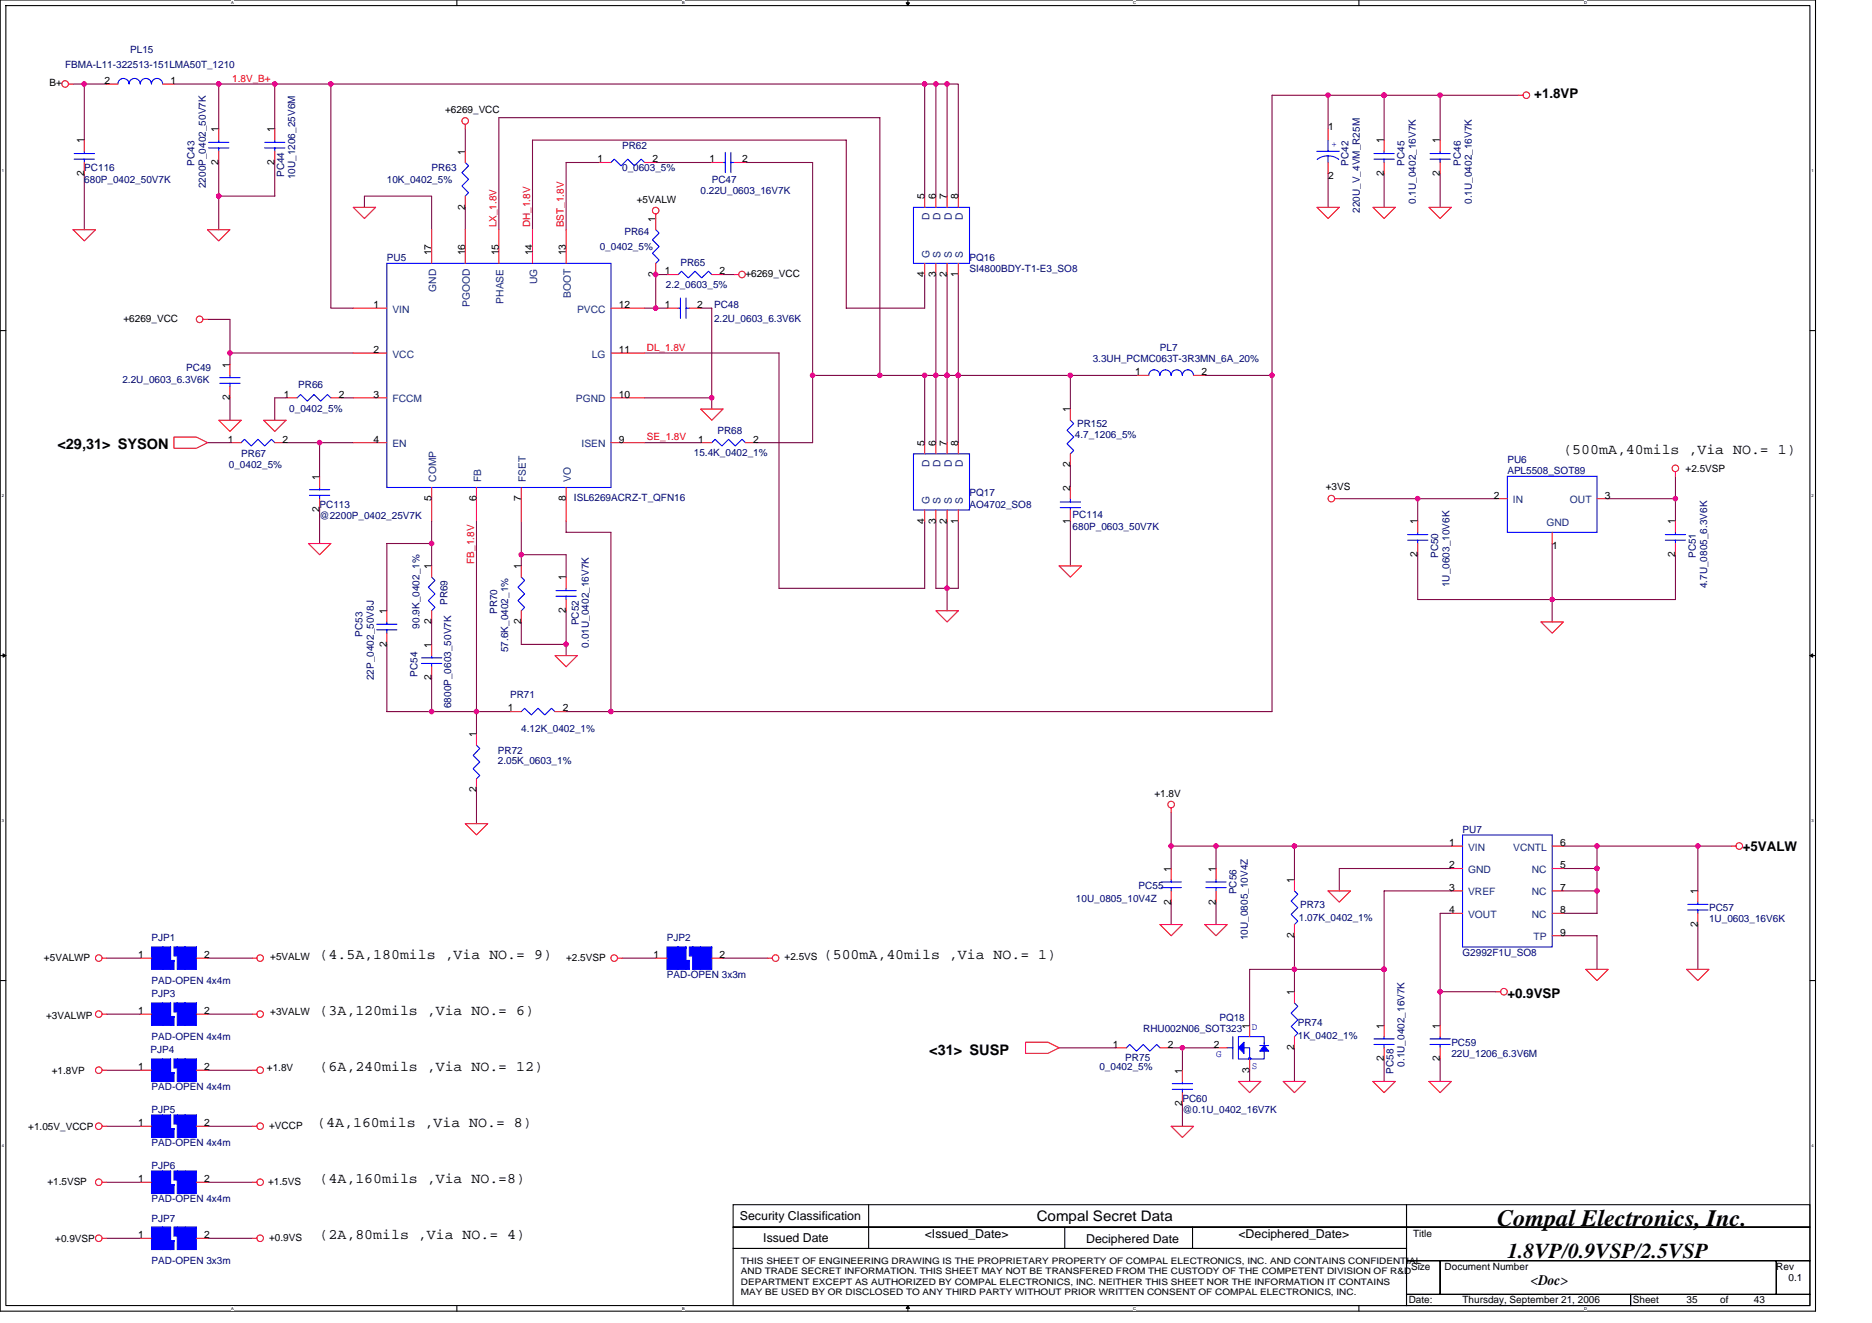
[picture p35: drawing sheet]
<svg xmlns="http://www.w3.org/2000/svg" width="297mm" height="210mm" viewBox="0 0 297 210" stroke-linecap="round" stroke-linejoin="round" font-family="sans-serif">
<defs><g id="words">
<text font-size="3.7" x="237.6" y="194.5">Compal Electronics, Inc.</text>
<text font-size="3.4" x="239.2" y="199.5">1.8VP/0.9VSP/2.5VSP</text>
<g font-size="2.3">
<text x="9.1" y="71.3">&lt;29,31&gt; SYSON</text>
<text x="248.1" y="72.1">(500mA,40mils ,Via NO.= 1)</text>
<text x="50.7" y="152.1">(4.5A,180mils ,Via NO.= 9)</text>
<text x="130.7" y="152.1">(500mA,40mils ,Via NO.= 1)</text>
<text x="50.7" y="161">(3A,120mils ,Via NO.= 6)</text>
<text x="147.4" y="167.3">&lt;31&gt; SUSP</text>
<text x="50.7" y="169.9">(6A,240mils ,Via NO.= 12)</text>
<text x="50.4" y="178.8">(4A,160mils ,Via NO.= 8)</text>
<text x="50.7" y="187.6">(4A,160mils ,Via NO.=8)</text>
<text x="50.7" y="196.5">(2A,80mils ,Via NO.= 4)</text>
<text x="164.5" y="193.7">Compal Secret Data</text>
<text x="242.9" y="203.9">&lt;Doc&gt;</text>
</g>
<g font-size="2.1">
<text x="243.5" y="15.5">+1.8VP</text>
<text x="276.5" y="135">+5VALW</text>
<text x="239.2" y="158.3">+0.9VSP</text>
</g>
<g font-size="1.9">
<text x="117.4" y="193.6">Security Classification</text>
<text x="121.1" y="197">Issued Date</text>
<text x="146.7" y="196.4">&lt;Issued_Date&gt;</text>
<text x="172.3" y="197.2">Deciphered Date</text>
<text x="196.5" y="196.4">&lt;Deciphered_Date&gt;</text>
</g>
<g font-size="1.6" fill="#000080">
<text x="10.3" y="10.8">FBMA-L11-322513-151LMA50T_1210</text>
<text x="20.7" y="8.4">PL15</text>
<text x="98.7" y="23.6">PR62</text>
<text x="13.4" y="27.2">PC116</text>
<text x="13.4" y="29">680P_0402_50V7K</text>
<text x="30.9" y="26.3" transform="rotate(-90 30.9 26.3)">PC43</text>
<text x="32.6" y="29.9" transform="rotate(-90 32.6 29.9)">2200P_0402_50V7K</text>
<text x="45.1" y="28.1" transform="rotate(-90 45.1 28.1)">PC44</text>
<text x="46.9" y="28.4" transform="rotate(-90 46.9 28.4)">10U_1206_25V6M</text>
<text x="61.4" y="29">10K_0402_5%</text>
<text x="68.5" y="27.2">PR63</text>
<text x="98.7" y="27.2">0_0603_5%</text>
<text x="112.9" y="29">PC47</text>
<text x="214" y="26.3" transform="rotate(-90 214 26.3)">PC42</text>
<text x="222.9" y="26.3" transform="rotate(-90 222.9 26.3)">PC45</text>
<text x="231.8" y="26.3" transform="rotate(-90 231.8 26.3)">PC46</text>
<text x="111.2" y="30.8">0.22U_0603_16V7K</text>
<text x="215.8" y="33.8" transform="rotate(-90 215.8 33.8)">220U_V_4VM_R25M</text>
<text x="224.7" y="32.4" transform="rotate(-90 224.7 32.4)">0.1U_0402_16V7K</text>
<text x="233.5" y="32.4" transform="rotate(-90 233.5 32.4)">0.1U_0402_16V7K</text>
<text x="61.4" y="41.4">PU5</text>
<text x="95.2" y="39.6">0_0402_5%</text>
<text x="99.1" y="37.3">PR64</text>
<text x="153.8" y="41.4">PQ16</text>
<text x="105.7" y="45.7">2.2_0603_5%</text>
<text x="108" y="42.1">PR65</text>
<text x="153.8" y="43.2">SI4800BDY-T1-E3_SO8</text>
<text x="113.3" y="48.9">PC48</text>
<text x="113.3" y="51">2.2U_0603_6.3V6K</text>
<text x="29.5" y="58.8">PC49</text>
<text x="173.4" y="57.4">3.3UH_PCMC063T-3R3MN_6A_20%</text>
<text x="184.1" y="55.6">PL7</text>
<text x="19.4" y="60.8">2.2U_0603_6.3V6K</text>
<text x="45.9" y="65.4">0_0402_5%</text>
<text x="47.3" y="61.5">PR66</text>
<text x="113.8" y="68.8">PR68</text>
<text x="170.6" y="69.5">4.7_1206_5%</text>
<text x="170.9" y="67.7">PR152</text>
<text x="36.3" y="74.3">0_0402_5%</text>
<text x="38.3" y="72.5">PR67</text>
<text x="110.1" y="72.4">15.4K_0402_1%</text>
<text x="239.2" y="73.4">PU6</text>
<text x="239.2" y="75.2">APL5508_SOT89</text>
<text x="50.7" y="80.5">PC113</text>
<text x="50.7" y="82.3">@2200P_0402_25V7K</text>
<text x="91.1" y="79.5">ISL6269ACRZ-T_QFN16</text>
<text x="153.8" y="78.8">PQ17</text>
<text x="153.8" y="80.5">AO4702_SO8</text>
<text x="170.2" y="82.1">PC114</text>
<text x="170.2" y="84.1">680P_0603_50V7K</text>
<text x="228.2" y="88.5" transform="rotate(-90 228.2 88.5)">PC50</text>
<text x="269.1" y="88.5" transform="rotate(-90 269.1 88.5)">PC51</text>
<text x="230" y="93.2" transform="rotate(-90 230 93.2)">1U_0603_10V6K</text>
<text x="270.9" y="93.3" transform="rotate(-90 270.9 93.3)">4.7U_0805_6.3V6K</text>
<text x="57.5" y="101" transform="rotate(-90 57.5 101)">PC53</text>
<text x="66.6" y="99.7" transform="rotate(-90 66.6 99.7)">90.9K_0402_1%</text>
<text x="71" y="96" transform="rotate(-90 71 96)">PR69</text>
<text x="78.9" y="97.4" transform="rotate(-90 78.9 97.4)">PR70</text>
<text x="91.8" y="99.2" transform="rotate(-90 91.8 99.2)">PC52</text>
<text x="59.3" y="107.9" transform="rotate(-90 59.3 107.9)">22P_0402_50V8J</text>
<text x="66.2" y="107.4" transform="rotate(-90 66.2 107.4)">PC54</text>
<text x="80.6" y="103.5" transform="rotate(-90 80.6 103.5)">57.6K_0402_1%</text>
<text x="93.4" y="102.8" transform="rotate(-90 93.4 102.8)">0.01U_0402_16V7K</text>
<text x="71.6" y="112.4" transform="rotate(-90 71.6 112.4)">6800P_0603_50V7K</text>
<text x="80.9" y="110.8">PR71</text>
<text x="79" y="119.7">PR72</text>
<text x="82.7" y="116.1">4.12K_0402_1%</text>
<text x="79" y="121.3">2.05K_0603_1%</text>
<text x="232.1" y="132.1">PU7</text>
<text x="170.7" y="143.1">10U_0805_10V4Z</text>
<text x="180.7" y="141">PC55</text>
<text x="196.2" y="141.9" transform="rotate(-90 196.2 141.9)">PC56</text>
<text x="24" y="149.4">PJP1</text>
<text x="105.8" y="149.4">PJP2</text>
<text x="198" y="149.2" transform="rotate(-90 198 149.2)">10U_0805_10V4Z</text>
<text x="206.1" y="146.2">1.07K_0402_1%</text>
<text x="206.3" y="144">PR73</text>
<text x="271.2" y="144.5">PC57</text>
<text x="271.2" y="146.3">1U_0603_16V6K</text>
<text x="105.8" y="155.2">PAD-OPEN 3x3m</text>
<text x="232.1" y="151.7">G2992F1U_SO8</text>
<text x="24" y="158.2">PJP3</text>
<text x="24" y="156.1">PAD-OPEN 4x4m</text>
<text x="193.5" y="162">PQ18</text>
<text x="23.9" y="167.1">PJP4</text>
<text x="24" y="165">PAD-OPEN 4x4m</text>
<text x="181.4" y="163.7">RHU002N06_SOT323</text>
<text x="205.9" y="162.9">PR74</text>
<text x="205.9" y="164.8">1K_0402_1%</text>
<text x="230.3" y="165.9">PC59</text>
<text x="230.3" y="167.7">22U_1206_6.3V6M</text>
<text x="24" y="173">PAD-OPEN 4x4m</text>
<text x="174.5" y="169.8">0_0402_5%</text>
<text x="178.6" y="168.4">PR75</text>
<text x="221.1" y="170.3" transform="rotate(-90 221.1 170.3)">PC58</text>
<text x="222.9" y="169.3" transform="rotate(-90 222.9 169.3)">0.1U_0402_16V7K</text>
<text x="24" y="176.6">PJP5</text>
<text x="187.6" y="174.8">PC60</text>
<text x="187.6" y="176.6">@0.1U_0402_16V7K</text>
<text x="24" y="181.9">PAD-OPEN 4x4m</text>
<text x="24" y="185.4">PJP6</text>
<text x="24" y="190.8">PAD-OPEN 4x4m</text>
<text x="24" y="193.8">PJP7</text>
<text x="24" y="200.6">PAD-OPEN 3x3m</text>
</g>
<g font-size="1.6">
<text x="7.9" y="13.7">B+</text>
<text x="16.6" y="13.3">2</text>
<text x="27.1" y="13.3">1</text>
<text x="70.6" y="17.9">+6269_VCC</text>
<text x="13.4" y="22.8" transform="rotate(-90 13.4 22.8)">1</text>
<text x="34.7" y="21" transform="rotate(-90 34.7 21)">1</text>
<text x="43.6" y="21" transform="rotate(-90 43.6 21)">1</text>
<text x="210.8" y="20.6">1</text>
<text x="219.6" y="22.8" transform="rotate(-90 219.6 22.8)">1</text>
<text x="228.5" y="22.8" transform="rotate(-90 228.5 22.8)">1</text>
<text x="13.4" y="27.9" transform="rotate(-90 13.4 27.9)">2</text>
<text x="34.7" y="26.2" transform="rotate(-90 34.7 26.2)">2</text>
<text x="43.6" y="26.2" transform="rotate(-90 43.6 26.2)">2</text>
<text x="73.8" y="24.5" transform="rotate(-90 73.8 24.5)">1</text>
<text x="94.8" y="25.8">1</text>
<text x="103.5" y="25.8">2</text>
<text x="112.6" y="25.8">1</text>
<text x="117.7" y="25.8">2</text>
<text x="210.8" y="28.5">2</text>
<text x="219.6" y="27.9" transform="rotate(-90 219.6 27.9)">2</text>
<text x="228.5" y="27.9" transform="rotate(-90 228.5 27.9)">2</text>
<text x="73.8" y="33.3" transform="rotate(-90 73.8 33.3)">2</text>
<text x="101" y="32.2">+5VALW</text>
<text x="104" y="35.2" transform="rotate(-90 104 35.2)">1</text>
<text x="146.7" y="31.6" transform="rotate(-90 146.7 31.6)">5</text>
<text x="148.5" y="31.6" transform="rotate(-90 148.5 31.6)">6</text>
<text x="150.3" y="31.6" transform="rotate(-90 150.3 31.6)">7</text>
<text x="152" y="31.6" transform="rotate(-90 152 31.6)">8</text>
<text x="68.5" y="40.5" transform="rotate(-90 68.5 40.5)">17</text>
<text x="73.8" y="40.5" transform="rotate(-90 73.8 40.5)">16</text>
<text x="79.1" y="40.5" transform="rotate(-90 79.1 40.5)">15</text>
<text x="84.5" y="40.5" transform="rotate(-90 84.5 40.5)">14</text>
<text x="89.8" y="40.5" transform="rotate(-90 89.8 40.5)">13</text>
<text x="104" y="43.9" transform="rotate(-90 104 43.9)">2</text>
<text x="105.5" y="43.5">1</text>
<text x="114.2" y="43.5">2</text>
<text x="118.3" y="43.9">+6269_VCC</text>
<text x="146.7" y="43.9" transform="rotate(-90 146.7 43.9)">4</text>
<text x="148.5" y="43.9" transform="rotate(-90 148.5 43.9)">3</text>
<text x="150.3" y="43.9" transform="rotate(-90 150.3 43.9)">2</text>
<text x="152" y="43.9" transform="rotate(-90 152 43.9)">1</text>
<text x="19.6" y="51">+6269_VCC</text>
<text x="59.2" y="48.9">1</text>
<text x="98.2" y="48.9">12</text>
<text x="105.5" y="48.9">1</text>
<text x="110.6" y="48.9">2</text>
<text x="36.5" y="58.3" transform="rotate(-90 36.5 58.3)">1</text>
<text x="59.2" y="56">2</text>
<text x="98.2" y="56">11</text>
<text x="180.1" y="59.5">1</text>
<text x="190.6" y="59.5">2</text>
<text x="36.5" y="63.5" transform="rotate(-90 36.5 63.5)">2</text>
<text x="45" y="63.1">1</text>
<text x="53.7" y="63.1">2</text>
<text x="59.2" y="63.1">3</text>
<text x="98.2" y="63.1">10</text>
<text x="169.8" y="65.4" transform="rotate(-90 169.8 65.4)">1</text>
<text x="36.1" y="70.2">1</text>
<text x="44.8" y="70.2">2</text>
<text x="59.2" y="70.2">4</text>
<text x="98.2" y="70.2">9</text>
<text x="110.8" y="70.2">1</text>
<text x="119.5" y="70.2">2</text>
<text x="146.7" y="70.8" transform="rotate(-90 146.7 70.8)">5</text>
<text x="148.5" y="70.8" transform="rotate(-90 148.5 70.8)">6</text>
<text x="150.3" y="70.8" transform="rotate(-90 150.3 70.8)">7</text>
<text x="152" y="70.8" transform="rotate(-90 152 70.8)">8</text>
<text x="50.7" y="76.1" transform="rotate(-90 50.7 76.1)">1</text>
<text x="169.8" y="77.9" transform="rotate(-90 169.8 77.9)">2</text>
<text x="169.8" y="74.2" transform="rotate(-90 169.8 74.2)">2</text>
<text x="210.4" y="77.7">+3VS</text>
<text x="267.5" y="74.8">+2.5VSP</text>
<text x="50.7" y="81.3" transform="rotate(-90 50.7 81.3)">2</text>
<text x="68.5" y="79.5" transform="rotate(-90 68.5 79.5)">5</text>
<text x="75.6" y="79.5" transform="rotate(-90 75.6 79.5)">6</text>
<text x="82.7" y="79.5" transform="rotate(-90 82.7 79.5)">7</text>
<text x="89.8" y="79.5" transform="rotate(-90 89.8 79.5)">8</text>
<text x="146.7" y="83.1" transform="rotate(-90 146.7 83.1)">4</text>
<text x="148.5" y="83.1" transform="rotate(-90 148.5 83.1)">3</text>
<text x="150.3" y="83.1" transform="rotate(-90 150.3 83.1)">2</text>
<text x="152" y="83.1" transform="rotate(-90 152 83.1)">1</text>
<text x="169.8" y="83.1" transform="rotate(-90 169.8 83.1)">1</text>
<text x="224.9" y="83.2" transform="rotate(-90 224.9 83.2)">1</text>
<text x="237" y="79.1">2</text>
<text x="254.7" y="79.1">3</text>
<text x="265.8" y="83.2" transform="rotate(-90 265.8 83.2)">1</text>
<text x="224.9" y="88.4" transform="rotate(-90 224.9 88.4)">2</text>
<text x="246.3" y="87.1">1</text>
<text x="265.8" y="88.4" transform="rotate(-90 265.8 88.4)">2</text>
<text x="68.5" y="90.3" transform="rotate(-90 68.5 90.3)">1</text>
<text x="82.7" y="90.3" transform="rotate(-90 82.7 90.3)">1</text>
<text x="89.8" y="92.1" transform="rotate(-90 89.8 92.1)">1</text>
<text x="61.4" y="97.4" transform="rotate(-90 61.4 97.4)">1</text>
<text x="68.5" y="99.1" transform="rotate(-90 68.5 99.1)">2</text>
<text x="82.7" y="99.1" transform="rotate(-90 82.7 99.1)">2</text>
<text x="89.8" y="97.3" transform="rotate(-90 89.8 97.3)">2</text>
<text x="61.4" y="102.6" transform="rotate(-90 61.4 102.6)">2</text>
<text x="68.5" y="107.9" transform="rotate(-90 68.5 107.9)">2</text>
<text x="68.5" y="102.8" transform="rotate(-90 68.5 102.8)">1</text>
<text x="80.6" y="112.9">1</text>
<text x="89.3" y="112.9">2</text>
<text x="75.6" y="117" transform="rotate(-90 75.6 117)">1</text>
<text x="75.6" y="125.7" transform="rotate(-90 75.6 125.7)">2</text>
<text x="183.2" y="126.4">+1.8V</text>
<text x="229.9" y="137.8">2</text>
<text x="229.9" y="134.2">1</text>
<text x="247.5" y="137.8">5</text>
<text x="247.5" y="134.2">6</text>
<text x="185.8" y="143.5" transform="rotate(-90 185.8 143.5)">2</text>
<text x="185.8" y="138.3" transform="rotate(-90 185.8 138.3)">1</text>
<text x="192.9" y="143.5" transform="rotate(-90 192.9 143.5)">2</text>
<text x="192.9" y="138.3" transform="rotate(-90 192.9 138.3)">1</text>
<text x="205.4" y="140.1" transform="rotate(-90 205.4 140.1)">1</text>
<text x="229.9" y="141.3">3</text>
<text x="247.5" y="141.3">7</text>
<text x="269.4" y="141.9" transform="rotate(-90 269.4 141.9)">1</text>
<text x="205.4" y="148.8" transform="rotate(-90 205.4 148.8)">2</text>
<text x="229.9" y="144.9">4</text>
<text x="247.5" y="148.4">9</text>
<text x="247.5" y="144.9">8</text>
<text x="269.4" y="147.1" transform="rotate(-90 269.4 147.1)">2</text>
<text x="7" y="152.5">+5VALWP</text>
<text x="21.9" y="152">1</text>
<text x="32.4" y="152">2</text>
<text x="42.9" y="152.4">+5VALW</text>
<text x="89.8" y="152.5">+2.5VSP</text>
<text x="103.7" y="152">1</text>
<text x="114.2" y="152">2</text>
<text x="124.5" y="152.4">+2.5VS</text>
<text x="7.3" y="161.6">+3VALWP</text>
<text x="21.9" y="160.9">1</text>
<text x="32.4" y="160.9">2</text>
<text x="42.9" y="161.1">+3VALW</text>
<text x="205.4" y="157.9" transform="rotate(-90 205.4 157.9)">1</text>
<text x="176.6" y="166.2">1</text>
<text x="185.3" y="166.2">2</text>
<text x="192.6" y="166.2">2</text>
<text x="198.3" y="163.2" transform="rotate(-90 198.3 163.2)">1</text>
<text x="205.4" y="166.6" transform="rotate(-90 205.4 166.6)">2</text>
<text x="219.6" y="163.2" transform="rotate(-90 219.6 163.2)">1</text>
<text x="228.5" y="163.2" transform="rotate(-90 228.5 163.2)">1</text>
<text x="8.2" y="170.3">+1.8VP</text>
<text x="21.9" y="169.8">1</text>
<text x="32.4" y="169.8">2</text>
<text x="42.4" y="170">+1.8V</text>
<text x="187.6" y="170.3" transform="rotate(-90 187.6 170.3)">1</text>
<text x="198.3" y="170.2" transform="rotate(-90 198.3 170.2)">3</text>
<text x="219.6" y="168.4" transform="rotate(-90 219.6 168.4)">2</text>
<text x="228.5" y="168.4" transform="rotate(-90 228.5 168.4)">2</text>
<text x="4.5" y="179.2">+1.05V_VCCP</text>
<text x="21.9" y="178.7">1</text>
<text x="32.4" y="178.7">2</text>
<text x="42.7" y="179">+VCCP</text>
<text x="187.6" y="175.5" transform="rotate(-90 187.6 175.5)">2</text>
<text x="7.5" y="187.9">+1.5VSP</text>
<text x="21.9" y="187.6">1</text>
<text x="32.4" y="187.6">2</text>
<text x="42.5" y="187.9">+1.5VS</text>
<text x="8.8" y="197">+0.9VSP</text>
<text x="21.9" y="196.4">1</text>
<text x="32.4" y="196.4">2</text>
<text x="42.7" y="196.8">+0.9VS</text>
<text x="224.2" y="196.3">Title</text>
<text x="223.9" y="201.4">Size</text>
<text x="229.2" y="201.4">Document Number</text>
<text x="281.8" y="201.4">Rev</text>
<text x="283.8" y="203.2">0.1</text>
<text x="223.5" y="206.8">Date:</text>
<text x="232.1" y="206.8">Thursday, September 21, 2006</text>
<text x="259.1" y="206.8">Sheet</text>
<text x="267.6" y="206.8">35</text>
<text x="273" y="206.8">of</text>
<text x="278.3" y="206.8">43</text>
</g>
<g font-size="1.6" fill="#f00">
<text x="36.8" y="13">1.8V_B+</text>
<text x="78.8" y="36.1" transform="rotate(-90 78.8 36.1)">LX_1.8V</text>
<text x="84.1" y="36.1" transform="rotate(-90 84.1 36.1)">DH_1.8V</text>
<text x="89.5" y="36.1" transform="rotate(-90 89.5 36.1)">BST_1.8V</text>
<text x="102.6" y="55.6">DL_1.8V</text>
<text x="102.6" y="69.9">SE_1.8V</text>
<text x="75.2" y="89.4" transform="rotate(-90 75.2 89.4)">FB_1.8V</text>
</g>
<g font-size="1.6" fill="#00f">
<text x="211.3" y="23.3">+</text>
<text x="193" y="167.7">G</text>
<text x="198.6" y="163.4">D</text>
<text x="198.6" y="169.6">S</text>
</g>
<g font-size="1.6" fill="#004080">
<text x="147.5" y="35" transform="rotate(-90 147.5 35)">D</text>
<text x="149.2" y="35" transform="rotate(-90 149.2 35)">D</text>
<text x="151" y="35" transform="rotate(-90 151 35)">D</text>
<text x="152.8" y="35" transform="rotate(-90 152.8 35)">D</text>
<text x="147.5" y="40.9" transform="rotate(-90 147.5 40.9)">G</text>
<text x="149.2" y="40.9" transform="rotate(-90 149.2 40.9)">S</text>
<text x="151" y="40.9" transform="rotate(-90 151 40.9)">S</text>
<text x="152.8" y="40.9" transform="rotate(-90 152.8 40.9)">S</text>
<text x="69.2" y="46.3" transform="rotate(-90 69.2 46.3)">GND</text>
<text x="85.2" y="45.1" transform="rotate(-90 85.2 45.1)">UG</text>
<text x="90.6" y="47.3" transform="rotate(-90 90.6 47.3)">BOOT</text>
<text x="62.3" y="49.6">VIN</text>
<text x="74.6" y="48.7" transform="rotate(-90 74.6 48.7)">PGOOD</text>
<text x="79.9" y="48.2" transform="rotate(-90 79.9 48.2)">PHASE</text>
<text x="91.6" y="49.6">PVCC</text>
<text x="62.3" y="56.7">VCC</text>
<text x="93.9" y="56.7">LG</text>
<text x="62.3" y="63.8">FCCM</text>
<text x="91.4" y="63.8">PGND</text>
<text x="62.3" y="71">EN</text>
<text x="92.3" y="71">ISEN</text>
<text x="69.2" y="76.5" transform="rotate(-90 69.2 76.5)">COMP</text>
<text x="76.3" y="76.5" transform="rotate(-90 76.3 76.5)">FB</text>
<text x="83.5" y="76.5" transform="rotate(-90 83.5 76.5)">FSET</text>
<text x="90.6" y="76.5" transform="rotate(-90 90.6 76.5)">VO</text>
<text x="147.5" y="74.1" transform="rotate(-90 147.5 74.1)">D</text>
<text x="149.2" y="74.1" transform="rotate(-90 149.2 74.1)">D</text>
<text x="151" y="74.1" transform="rotate(-90 151 74.1)">D</text>
<text x="152.8" y="74.1" transform="rotate(-90 152.8 74.1)">D</text>
<text x="147.5" y="80" transform="rotate(-90 147.5 80)">G</text>
<text x="149.2" y="80" transform="rotate(-90 149.2 80)">S</text>
<text x="151" y="80" transform="rotate(-90 151 80)">S</text>
<text x="152.8" y="80" transform="rotate(-90 152.8 80)">S</text>
<text x="240.1" y="79.8">IN</text>
<text x="245.4" y="83.5">GND</text>
<text x="249.1" y="79.8">OUT</text>
<text x="233" y="135">VIN</text>
<text x="240.1" y="135">VCNTL</text>
<text x="233" y="138.5">GND</text>
<text x="233" y="142.1">VREF</text>
<text x="243.1" y="138.5">NC</text>
<text x="243.1" y="142.1">NC</text>
<text x="233" y="145.6">VOUT</text>
<text x="243.1" y="145.6">NC</text>
<text x="243.3" y="149.2">TP</text>
</g>
<g font-size="1.4">
<text x="117.6" y="200.6">THIS SHEET OF ENGINEERING DRAWING IS THE PROPRIETARY PROPERTY OF COMPAL ELECTRONICS, INC. AND CONTAINS CONFIDENTIAL</text>
<text x="117.6" y="202.2">AND TRADE SECRET INFORMATION. THIS SHEET MAY NOT BE TRANSFERED FROM THE CUSTODY OF THE COMPETENT DIVISION OF R&amp;D</text>
<text x="117.6" y="203.8">DEPARTMENT EXCEPT AS AUTHORIZED BY COMPAL ELECTRONICS, INC. NEITHER THIS SHEET NOR THE INFORMATION IT CONTAINS</text>
<text x="117.6" y="205.5">MAY BE USED BY OR DISCLOSED TO ANY THIRD PARTY WITHOUT PRIOR WRITTEN CONSENT OF COMPAL ELECTRONICS, INC.</text>
</g>
<g font-size=".6">
<text x="36.7" y=".7">A</text>
<text x="108.3" y=".7">B</text>
<text x="179.8" y=".7">C</text>
<text x="251.4" y=".7">D</text>
<text x=".3" y="27.2">1</text>
<text x="287.4" y="27.2">1</text>
<text x=".3" y="78.8">2</text>
<text x="287.4" y="78.8">2</text>
<text x=".3" y="130.4">3</text>
<text x="287.4" y="130.4">3</text>
<text x=".3" y="181.9">4</text>
<text x="287.4" y="181.9">4</text>
<text x="36.7" y="207.8">A</text>
<text x="108.3" y="207.8">B</text>
<text x="179.8" y="207.8">C</text>
<text x="251.4" y="207.8">D</text>
</g>
</g></defs>
<path d="M0 0h288.1v208h-288.1zM.9 .9h286.3v206.2h-286.3z" fill="none" stroke="#000" stroke-width=".17"/>
<g fill="#fff">
<path d="M36.7 .1h.4v.7h-.4z"/>
<path d="M36.7 207.2h.4v.7h-.4z"/>
</g>
<path d="M72.5 0v.9M72.5 207.1v.9" fill="none" stroke="#000" stroke-width=".17"/>
<g fill="#fff">
<path d="M108.3 .1h.4v.7h-.4z"/>
<path d="M108.3 207.2h.4v.7h-.4z"/>
</g>
<path d="M144.1 0v.9M144.1 207.1v.9" fill="none" stroke="#000" stroke-width=".17"/>
<path d="M143.8 .4h.5l-.2 .5zM144.1 207.1l.2 .5h-.5z" fill="#000" stroke="#000" stroke-width=".16"/>
<g fill="#fff">
<path d="M179.8 .1h.5v.7h-.5z"/>
<path d="M179.8 207.2h.5v.7h-.5z"/>
</g>
<path d="M215.6 0v.9M215.6 207.1v.9" fill="none" stroke="#000" stroke-width=".17"/>
<g fill="#fff">
<path d="M251.4 .1h.4v.7h-.4z"/>
<path d="M251.4 207.2h.4v.7h-.4z"/>
<path d="M.3 26.7h.3v.7h-.3z"/>
<path d="M287.4 26.7h.4v.7h-.4z"/>
<path d="M.3 78.2h.3v.7h-.3z"/>
<path d="M287.4 78.2h.4v.7h-.4z"/>
</g>
<path d="M0 52.5h.9M287.2 52.5h.9" fill="none" stroke="#000" stroke-width=".17"/>
<g fill="#fff">
<path d="M.3 129.8h.3v.7h-.3z"/>
<path d="M287.4 129.8h.4v.7h-.4z"/>
</g>
<path d="M0 104h.9M287.2 104h.9" fill="none" stroke="#000" stroke-width=".17"/>
<path d="M.5 103.7l.4 .3-.4 .3zM287.2 104l.4-.3v.6z" fill="#000" stroke="#000" stroke-width=".16"/>
<g fill="#fff">
<path d="M.3 181.4h.3v.7h-.3z"/>
<path d="M287.4 181.4h.4v.7h-.4z"/>
</g>
<g fill="none" stroke="#000" stroke-width=".17">
<path d="M0 155.6h.9M287.2 155.6h.9M116.3 191.1h106.9v3.6h-106.9zM116.3 194.7h106.9v3.4h-106.9zM116.3 198.1h106.9v9h-106.9zM137.8 191.1v7M168.9 194.7v3.4M189.2 194.7v3.4M223.2 191.1h64v3.6h-64zM223.2 194.7h64v5.3h-64zM223.2 200h5.3v5.4h-5.3zM223.2 205.4h35.5v1.7h-35.5z"/>
<path d="M228.5 200h53.4v5.4h-53.4zM258.7 205.4h28.5v1.7h-28.5zM281.9 200h5.3v5.4h-5.3z"/>
</g>
<g fill="none" stroke="#800040" stroke-width=".17">
<path d="M11.6 13.3h5.3M13.4 13.3v8.9M27.6 13.3h7.1M34.7 13.3h8.9v7.1M34.7 13.3v7.1M43.6 13.3h104.9M52.5 13.3v35.6h3.5M146.7 13.3v17.8M148.5 13.3h1.8v17.8M148.5 13.3v17.8M150.3 13.3h1.8v17.8M210.7 15.1v5.3"/>
<path d="M219.6 15.1v7.1M228.5 15.1v7.1M241 15.1h-39.2v97.8h-112M13.4 27.6v8.8M34.7 25.8v10.6M43.6 25.8v5.3h-8.9M57.8 32.9v-1.8h10.7v5.3M73.8 20.4v3.6M73.8 32.9v3.5M79.2 36.4v-17.7h60.4v40.9M84.5 36.4v-14.2h49.8v26.7h12.4v-5.3M95.2 25.8h-5.4v10.6"/>
<path d="M104.1 25.8h8.8M118.3 25.8h10.6v44.4h-8.8M210.7 27.6v5.3M219.6 27.6v5.3M228.5 27.6v5.3M32.9 50.7h3.6v7.1M36.5 56h19.5M102.3 56h21.3v37.3h23.1v-10.6M102.3 48.9h3.5M105.8 43.6h-1.7v5.3M111.2 48.9h1.7v16M114.7 43.6h1.8"/>
<path d="M128.9 59.6h40.9v5.3M146.7 59.6v10.6M148.5 43.6v26.6M150.3 43.6v26.6M152.1 43.6v26.6M169.8 59.6h10.7M191.2 59.6h10.6M32.9 70.2h3.6M36.5 63.1v3.6M45.4 63.1h-1.8v3.6M45.4 70.2h10.6M50.7 70.2v5.4"/>
<path d="M54.3 63.1h1.7M102.3 63.1h10.6M102.3 70.2h8.9M169.8 73.8v3.5M212.5 79.1h24.9M225 79.1v3.6M255.2 79.1h10.7M265.9 75.6v7.1M50.7 80.9v5.3M68.5 82.7v7.1M68.5 98.7v3.5M68.5 86.2h-7.1v10.7"/>
<path d="M75.6 82.7v33.8M82.7 82.7v5.3h7.1v3.6M82.7 88v1.8M82.7 98.7v3.5h7.1M89.8 82.7v1.8h7.1v28.4M89.8 96.9v7.1M148.5 82.7v10.6h1.8v-10.6M152.1 82.7v10.6h-1.8v3.6M169.8 82.7v7.1M225 88v7.1h40.9v-7.1M246.3 86.2v12.5M61.4 102.2v10.7h19.5"/>
<path d="M68.5 107.6v5.3M75.6 125.3v5.4M185.8 134.2h44.5M185.8 128.9v8.9M193 134.2v3.6M205.4 134.2v5.4M230.3 137.8h-17.8v3.6M248.1 134.2h26.6M248.1 137.8h5.3M253.4 134.2v7.2M269.4 134.2v7.2M16.9 152h5.4"/>
<path d="M32.9 152h7.1M98.7 152h5.4M114.7 152h7.1M185.8 143.1v3.6M193 143.1v3.6M205.4 148.5v8.9M219.6 153.8h-21.3v8.9M228.5 157.4h8.9M230.3 141.4h-10.7v21.3M230.3 144.9h-1.8v17.8M248.1 141.4h5.3v3.5h-5.3M248.1 148.5h5.3v5.3"/>
<path d="M269.4 146.7v7.1M16.9 169.8h5.4M16.9 178.7h5.4M16.9 160.9h5.4M32.9 169.8h7.1M32.9 178.7h7.1M32.9 160.9h7.1M168.1 166.2h8.9M185.8 166.2h7.2M187.6 166.2v3.6M187.6 175.1v3.6M198.3 169.8v1.8"/>
<path d="M205.4 166.2v5.4M219.6 168v3.6M228.5 168v3.6M16.9 187.6h5.4M16.9 196.5h5.4M32.9 187.6h7.1M32.9 196.5h7.1"/>
</g>
<g fill="#f0f" stroke="#f0f" stroke-width=".17">
<circle cx="265.8" cy="79.1" r=".35"/>
<circle cx="224.9" cy="79.1" r=".35"/>
<circle cx="246.3" cy="95.1" r=".35"/>
<circle cx="219.6" cy="153.8" r=".35"/>
<circle cx="205.4" cy="153.8" r=".35"/>
<circle cx="205.4" cy="134.2" r=".35"/>
<circle cx="192.9" cy="134.2" r=".35"/>
<circle cx="185.8" cy="134.2" r=".35"/>
<circle cx="253.4" cy="141.3" r=".35"/>
<circle cx="253.4" cy="137.8" r=".35"/>
<circle cx="269.4" cy="134.2" r=".35"/>
<circle cx="228.5" cy="157.3" r=".35"/>
<circle cx="219.6" cy="15.1" r=".35"/>
<circle cx="96.9" cy="112.9" r=".35"/>
<circle cx="75.6" cy="112.9" r=".35"/>
<circle cx="82.7" cy="88" r=".35"/>
<circle cx="89.8" cy="102.2" r=".35"/>
<circle cx="68.5" cy="86.2" r=".35"/>
<circle cx="68.5" cy="112.9" r=".35"/>
<circle cx="139.6" cy="59.5" r=".35"/>
<circle cx="146.7" cy="59.5" r=".35"/>
<circle cx="201.8" cy="59.5" r=".35"/>
<circle cx="228.5" cy="15.1" r=".35"/>
<circle cx="34.7" cy="31.1" r=".35"/>
<circle cx="34.7" cy="13.3" r=".35"/>
<circle cx="150.3" cy="59.5" r=".35"/>
<circle cx="148.5" cy="13.3" r=".35"/>
<circle cx="36.5" cy="56" r=".35"/>
<circle cx="43.6" cy="13.3" r=".35"/>
<circle cx="128.9" cy="59.5" r=".35"/>
<circle cx="169.8" cy="59.5" r=".35"/>
<circle cx="152" cy="59.5" r=".35"/>
<circle cx="50.7" cy="70.2" r=".35"/>
<circle cx="210.7" cy="15.1" r=".35"/>
<circle cx="104" cy="48.9" r=".35"/>
<circle cx="104" cy="43.5" r=".35"/>
<circle cx="112.9" cy="63.1" r=".35"/>
<circle cx="148.5" cy="59.5" r=".35"/>
<circle cx="150.3" cy="93.3" r=".35"/>
<circle cx="146.7" cy="13.3" r=".35"/>
<circle cx="52.5" cy="13.3" r=".35"/>
<circle cx="150.3" cy="13.3" r=".35"/>
<circle cx="187.6" cy="166.2" r=".35"/>
<circle cx="253.4" cy="134.2" r=".35"/>
<circle cx="13.4" cy="13.3" r=".35"/>
</g>
<g fill="none" stroke="#f00" stroke-width=".17">
<path d="M10.9 13.3h.7M16.9 13.3h1.8M25.8 13.3h1.8M73.8 19.7v.7M241 15.1h.7M11.6 36.4h3.6l-1.8 1.8zM13.4 22.2v1.8M13.4 25.8v1.8M32.9 36.4h3.6l-1.8 1.8zM34.7 20.4v1.8M34.7 24v1.8M43.6 20.4v1.8"/>
<path d="M43.6 24v1.8M56 32.9h3.6l-1.8 1.8zM68.5 36.4v5.4M73.8 24v1.8M73.8 31.1v1.8M73.8 36.4v5.4M79.2 36.4v5.4M84.5 36.4v5.4M89.8 36.4v5.4M95.2 25.8h1.7M102.3 25.8h1.8M104.1 34v2.4"/>
<path d="M112.9 25.8h1.8M116.5 25.8h1.8M146.7 31.1v1.8M148.5 31.1v1.8M150.3 31.1v1.8M152.1 31.1v1.8M209 32.9h3.5l-1.8 1.8zM210.7 20.4v1.8M210.7 25.8v1.8M217.8 32.9h3.6l-1.8 1.8zM219.6 22.2v1.8M219.6 25.8v1.8"/>
<path d="M226.7 32.9h3.6l-1.8 1.8zM228.5 22.2v1.8M228.5 25.8v1.8M32.2 50.7h.7M36.5 57.8v1.8M56 48.9h5.4M56 56h5.4M96.9 48.9h5.4M96.9 56h5.4M104.1 41.8v1.8M105.8 43.6h1.8M105.8 48.9h1.8"/>
<path d="M109.4 48.9h1.8M112.9 43.6h1.8M116.5 43.6h.7M146.7 41.8v1.8M148.5 41.8v1.8M150.3 41.8v1.8M152.1 41.8v1.8M180.5 59.6h1.8M189.4 59.6h1.8M27.6 69.3h3.6l1.7 .9-1.7 .9h-3.6zM34.7 66.7h3.6l-1.8 1.8zM36.5 61.3v1.8"/>
<path d="M36.5 70.2h1.8M41.8 66.7h3.6l-1.8 1.8zM43.6 70.2h1.8M45.4 63.1h1.8M50.7 75.6v1.7M50.7 79.1v1.8M52.5 63.1h1.8M56 70.2h5.4M56 63.1h5.4M68.5 77.3v5.4M75.6 77.3v5.4M82.7 77.3v5.4"/>
<path d="M89.8 77.3v5.4M96.9 70.2h5.4M96.9 63.1h5.4M111.2 64.9h3.5l-1.8 1.8zM111.2 70.2h1.7M118.3 70.2h1.8M146.7 70.2v1.8M148.5 70.2v1.8M150.3 70.2v1.8M152.1 70.2v1.8M169.8 64.9v1.8M169.8 72v1.8"/>
<path d="M169.8 77.3v1.8M211.8 79.1h.7M237.4 79.1h1.8M253.4 79.1h1.8M265.9 74.8v.8M48.9 86.2h3.6l-1.8 1.8zM61.4 96.9v1.8M68.5 89.8v1.8M68.5 96.9v1.8M82.7 89.8v1.8M82.7 96.9v1.8M89.8 91.6v1.7"/>
<path d="M89.8 95.1v1.8M146.7 80.9v1.8M148.5 96.9h3.6l-1.8 1.8zM148.5 80.9v1.8M150.3 80.9v1.8M152.1 80.9v1.8M168.1 89.8h3.5l-1.8 1.8zM169.8 80.9v1.8M225 82.7v1.8M225 86.2v1.8M244.5 98.7h3.6l-1.8 1.8zM246.3 84.5v1.7"/>
<path d="M265.9 82.7v1.8M265.9 86.2v1.8M61.4 100.5v1.7M68.5 102.2v1.8M68.5 105.8v1.8M75.6 116.5v1.7M80.9 112.9h1.8M88.1 104h3.5l-1.8 1.8zM88.1 112.9h1.7M73.8 130.7h3.6l-1.8 1.8zM75.6 123.6v1.7M185.8 128.2v.7"/>
<path d="M185.8 137.8v1.8M193 137.8v1.8M205.4 139.6v1.8M230.3 134.2h1.8M230.3 137.8h1.8M246.3 134.2h1.8M246.3 137.8h1.8M274.7 134.2h.8M16.2 152h.7M22.3 152h1.7M31.2 152h1.7M40 152h.8"/>
<path d="M98 152h.7M104.1 152h1.7M112.9 152h1.8M121.8 152h.8M184.1 146.7h3.5l-1.8 1.8zM185.8 141.4v1.7M191.2 146.7h3.5l-1.7 1.8zM193 141.4v1.7M205.4 146.7v1.8M205.4 157.4v1.7M210.7 141.4h3.6l-1.8 1.7zM230.3 144.9h1.8"/>
<path d="M230.3 141.4h1.8M237.4 157.4h.7M246.3 144.9h1.8M246.3 141.4h1.8M246.3 148.5h1.8M251.6 153.8h3.6l-1.8 1.8zM267.6 153.8h3.6l-1.8 1.8zM269.4 141.4v1.7M269.4 144.9v1.8M16.2 178.7h.7M16.2 169.8h.7M16.2 160.9h.7"/>
<path d="M22.3 178.7h1.7M22.3 169.8h1.7M22.3 160.9h1.7M31.2 178.7h1.7M31.2 169.8h1.7M31.2 160.9h1.7M40 178.7h.8M40 169.8h.8M40 160.9h.8M162.7 165.4h3.6l1.8 .8-1.8 .9h-3.6zM177 166.2h1.7M184.1 166.2h1.7"/>
<path d="M185.8 178.7h3.6l-1.8 1.8zM187.6 169.8v1.8M187.6 173.4v1.7M193 166.2h1.7M196.5 171.6h3.6l-1.8 1.8zM198.3 162.7v1.8M198.3 168v1.8M203.6 171.6h3.6l-1.8 1.8zM205.4 164.5v1.7M217.8 171.6h3.6l-1.8 1.8zM219.6 162.7v1.8M219.6 166.2v1.8"/>
<path d="M226.7 171.6h3.6l-1.8 1.8zM228.5 162.7v1.8M228.5 166.2v1.8M16.2 187.6h.7M16.2 196.5h.7M22.3 187.6h1.7M22.3 196.5h1.7M31.2 187.6h1.7M31.2 196.5h1.7M40 187.6h.8M40 196.5h.8"/>
<circle cx="10.3" cy="13.3" r=".52"/>
<circle cx="73.8" cy="19.2" r=".52"/>
<circle cx="242.2" cy="15.1" r=".52"/>
<circle cx="104" cy="33.4" r=".52"/>
<circle cx="31.7" cy="50.7" r=".52"/>
<circle cx="117.7" cy="43.6" r=".52"/>
<circle cx="211.2" cy="79.1" r=".52"/>
<circle cx="265.8" cy="74.3" r=".52"/>
<circle cx="185.8" cy="127.6" r=".52"/>
<circle cx="276" cy="134.2" r=".52"/>
<circle cx="15.7" cy="152" r=".52"/>
<circle cx="41.3" cy="152" r=".52"/>
<circle cx="97.5" cy="152" r=".52"/>
<circle cx="123.1" cy="152" r=".52"/>
<circle cx="238.6" cy="157.3" r=".52"/>
<circle cx="15.7" cy="160.9" r=".52"/>
<circle cx="15.7" cy="169.8" r=".52"/>
<circle cx="15.7" cy="178.7" r=".52"/>
<circle cx="41.3" cy="160.9" r=".52"/>
<circle cx="41.3" cy="178.7" r=".52"/>
<circle cx="41.3" cy="169.8" r=".52"/>
<circle cx="15.7" cy="187.6" r=".52"/>
<circle cx="15.7" cy="196.5" r=".52"/>
<circle cx="41.3" cy="187.6" r=".52"/>
<circle cx="41.3" cy="196.5" r=".52"/>
</g>
<g fill="none" stroke="#00f" stroke-width=".17">
<path d="M18.7 13.3a.89 .89 0 0 1 .9-.9 .89 .89 0 0 1 .9 .9 .89 .89 0 0 1 .9-.9 .89 .89 0 0 1 .9 .9 .89 .89 0 0 1 .9-.9 .89 .89 0 0 1 .8 .9 .88 .88 0 0 1 .9-.9 .88 .88 0 0 1 .9 .9M11.8 25.3h3.2M11.8 24.4h3.2M13.4 24v.4M13.4 25.3v.5M33.1 23.5h3.2M33.1 22.6h3.2M34.7 22.2v.4M34.7 23.5v.5M42 23.5h3.2M42 22.6h3.2M43.6 22.2v.4"/>
<path d="M43.6 23.5v.5M73.8 25.8l.6 .5-1.1 1.1 1.1 1-1.1 1.1 1.1 1.1-.6 .5M96.9 25.8l.6-.5 1 1 1.1-1 1.1 1 1-1 .6 .5M104.1 36.4l.5 .6-1.1 1.1 1.1 1-1.1 1.1 1.1 1.1-.5 .5M114.7 25.8h.4M115.1 24.2v3.2M116 25.8h.5M116 24.2v3.2M144.9 32.9h8.9v8.9h-8.9zM209 24h3.5M209 25.3a2.86 2.86 0 0 1 3.4 0M210.7 22.2v1.8"/>
<path d="M210.7 24.7v1.1M218 25.3h3.2M218 24.4h3.2M219.6 24v.4M219.6 25.3v.5M226.9 25.3h3.2M226.9 24.4h3.2M228.5 24v.4M228.5 25.3v.5M34.9 59.9h3.2M36.5 59.6v.3M61.4 41.8h35.5v35.5h-35.5z"/>
<path d="M107.6 43.6l.5-.6 1.1 1.1 1.1-1.1 1 1.1 1.1-1.1 .5 .6M107.6 48.9h.4M108 47.3v3.2M108.9 48.9h.5M108.9 47.3v3.2M182.3 59.5a.88 .88 0 0 1 .9-.8 .88 .88 0 0 1 .8 .8M184.1 59.5a.88 .88 0 0 1 .8-.8 .88 .88 0 0 1 .9 .8M185.8 59.5a.88 .88 0 0 1 .9-.8 .88 .88 0 0 1 .9 .8M187.6 59.5a.88 .88 0 0 1 .9-.8 .88 .88 0 0 1 .9 .8M34.9 60.8h3.2M36.5 60.8v.5M38.3 70.2l.5-.5 1.1 1.1 1-1.1 1.1 1.1 1.1-1.1 .5 .5"/>
<path d="M47.2 63.1l.5-.5 1.1 1 1-1 1.1 1 1.1-1 .5 .5M49.1 78.6h3.2M49.1 77.7h3.2M50.7 77.3v.4M50.7 78.6v.5M112.9 70.2l.6-.5 1.1 1.1 1-1.1 1.1 1.1 1-1.1 .6 .5M144.9 72h8.9v8.9h-8.9zM168.2 79.7h3.2M169.8 66.7l.6 .5-1.1 1.1 1.1 1-1.1 1.1 1.1 1.1-.6 .5M169.8 79.1v.6M239.2 75.6h14.2v8.9h-14.2zM59.8 99.9h3.2"/>
<path d="M59.8 99h3.2M61.4 98.7v.3M61.4 99.9v.6M68.5 91.6l.5 .5-1 1.1 1 1-1 1.1 1 1.1-.5 .5M82.7 91.6l.5 .5-1 1.1 1 1-1 1.1 1 1.1-.5 .5M88.2 94.6h3.2M88.2 93.7h3.2M89.8 93.3v.4M89.8 94.6v.5M168.2 80.5h3.2M169.8 80.5v.4M223.3 85.7h3.3"/>
<path d="M223.3 84.8h3.3M225 84.5v.3M225 85.7v.5M264.2 85.7h3.3M264.2 84.8h3.3M265.9 84.5v.3M265.9 85.7v.5M66.9 105.3h3.2M66.9 104.4h3.2M68.5 104v.4M68.5 105.3v.5M75.6 118.2l.5 .6-1 1 1 1.1-1 1.1 1 1-.5 .6"/>
<path d="M82.7 112.9l.5-.5 1.1 1 1.1-1 1 1 1.1-1 .6 .5M184.2 139.9h3.2M185.8 139.6v.3M191.3 139.9h3.3M193 139.6v.3M232.1 132.5h14.2v17.7h-14.2zM184.2 140.8h3.2M185.8 140.8v.6M191.3 140.8h3.3M193 140.8v.6M205.4 159.1l.5 .6-1 1 1 1.1-1 1.1 1 1-.5 .6M205.4 141.4l.5 .5-1 1.1 1 1-1 1.1 1 1.1-.5 .5"/>
<path d="M267.8 144.4h3.2M267.8 143.5h3.2M269.4 143.1v.4M269.4 144.4v.5M178.7 166.2l.6-.5 1 1.1 1.1-1.1 1.1 1.1 1-1.1 .6 .5M186 172.8h3.2M186 171.9h3.2M187.6 171.6v.3M187.6 172.8v.6M194.7 166.2h.9M195.6 164.5v3.5M199.9 165.9h1.4"/>
<path d="M200.6 165.9v-1.4h-4.1v3.5h1.8v-1.8h-.9M200.6 166.8v1.2h-2.3h.2v-.1h-.4v.1M218 165.7h3.2M218 164.8h3.2M219.6 164.5v.3M219.6 165.7v.5M226.9 165.7h3.2M226.9 164.8h3.2M228.5 164.5v.3M228.5 165.7v.5"/>
</g>
<g fill="#00f" stroke="#00f" stroke-width=".17">
<path d="M105.8 150.2v3.6h1.8v-3.6z" fill-rule="evenodd"/>
<path d="M111.2 150.2v3.6h1.7v-3.6z" fill-rule="evenodd"/>
<path d="M107.6 150.2v3.6h1.3v-3.6z" fill-rule="evenodd"/>
<path d="M108.9 152.4v1.4h.5v-1.4z" fill-rule="evenodd"/>
<path d="M109.4 150.2v1.5h.5v-1.5z" fill-rule="evenodd"/>
<path d="M109.9 150.2v3.6h1.3v-3.6z" fill-rule="evenodd"/>
<path d="M24 176.9v3.6h1.8v-3.6z" fill-rule="evenodd"/>
<path d="M29.4 176.9v3.6h1.8v-3.6z" fill-rule="evenodd"/>
<path d="M25.8 176.9v3.6h1.3v-3.6z" fill-rule="evenodd"/>
<path d="M27.1 179v1.5h.5v-1.5z" fill-rule="evenodd"/>
<path d="M27.6 176.9v1.4h.5v-1.4z" fill-rule="evenodd"/>
<path d="M28.1 176.9v3.6h1.3v-3.6z" fill-rule="evenodd"/>
<path d="M24 159.1v3.6h1.8v-3.6z" fill-rule="evenodd"/>
<path d="M29.4 159.1v3.6h1.8v-3.6z" fill-rule="evenodd"/>
<path d="M25.8 159.1v3.6h1.3v-3.6z" fill-rule="evenodd"/>
<path d="M27.1 161.3v1.4h.5v-1.4z" fill-rule="evenodd"/>
<path d="M27.6 159.1v1.4h.5v-1.4z" fill-rule="evenodd"/>
<path d="M28.1 159.1v3.6h1.3v-3.6z" fill-rule="evenodd"/>
<path d="M24 194.7v3.5h1.8v-3.5z" fill-rule="evenodd"/>
<path d="M29.4 194.7v3.5h1.8v-3.5z" fill-rule="evenodd"/>
<path d="M25.8 194.7v3.5h1.3v-3.5z" fill-rule="evenodd"/>
<path d="M27.1 196.8v1.4h.5v-1.4z" fill-rule="evenodd"/>
<path d="M27.6 194.7v1.4h.5v-1.4z" fill-rule="evenodd"/>
<path d="M28.1 194.7v3.5h1.3v-3.5z" fill-rule="evenodd"/>
<path d="M24 168v3.6h1.8v-3.6z" fill-rule="evenodd"/>
<path d="M29.4 168v3.6h1.8v-3.6z" fill-rule="evenodd"/>
<path d="M25.8 168v3.6h1.3v-3.6z" fill-rule="evenodd"/>
<path d="M27.1 170.2v1.4h.5v-1.4z" fill-rule="evenodd"/>
<path d="M27.6 168v1.4h.5v-1.4z" fill-rule="evenodd"/>
<path d="M28.1 168v3.6h1.3v-3.6z" fill-rule="evenodd"/>
<path d="M24 150.2v3.6h1.8v-3.6z" fill-rule="evenodd"/>
<path d="M29.4 150.2v3.6h1.8v-3.6z" fill-rule="evenodd"/>
<path d="M25.8 150.2v3.6h1.3v-3.6z" fill-rule="evenodd"/>
<path d="M27.1 152.4v1.4h.5v-1.4z" fill-rule="evenodd"/>
<path d="M27.6 150.2v1.5h.5v-1.5z" fill-rule="evenodd"/>
<path d="M28.1 150.2v3.6h1.3v-3.6z" fill-rule="evenodd"/>
<path d="M24 185.8v3.6h1.8v-3.6z" fill-rule="evenodd"/>
<path d="M29.4 185.8v3.6h1.8v-3.6z" fill-rule="evenodd"/>
<path d="M25.8 185.8v3.6h1.3v-3.6z" fill-rule="evenodd"/>
<path d="M27.1 187.9v1.5h.5v-1.5z" fill-rule="evenodd"/>
<path d="M27.6 185.8v1.4h.5v-1.4z" fill-rule="evenodd"/>
<path d="M28.1 185.8v3.6h1.3v-3.6z" fill-rule="evenodd"/>
<path d="M196.5 166.2l.9-.8v1.7z" fill-rule="evenodd"/>
<path d="M200.6 165.9l.7 .9h-1.4z" fill-rule="evenodd"/>
</g>
<use href="#words"/>
</svg>
